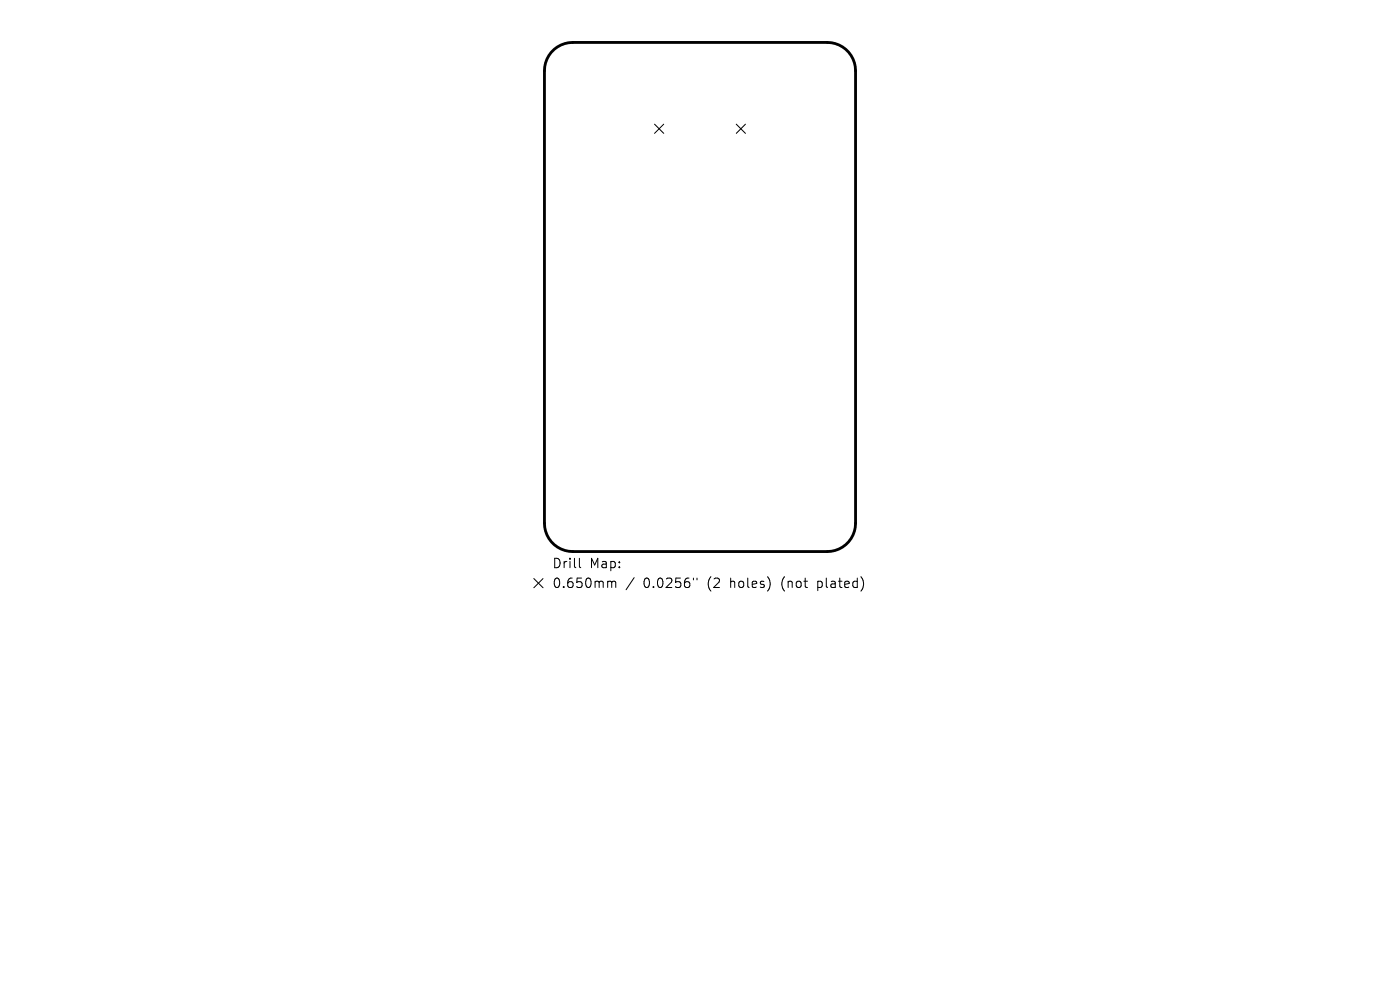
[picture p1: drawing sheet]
<svg xmlns="http://www.w3.org/2000/svg" width="297mm" height="210mm" viewBox="0 0 297 210" stroke-linecap="round" stroke-linejoin="round" font-family="sans-serif">
<defs><g id="words">
<g font-size="2.8">
<text x="117.2" y="120.8">Drill</text>
<text x="117.2" y="125">0.650mm</text>
<text x="125.1" y="120.8">Map:</text>
<text x="136.4" y="125">0.0256&quot;</text>
<text x="150.1" y="125">(2</text>
<text x="154.9" y="125">holes)</text>
<text x="165.9" y="125">(not</text>
<text x="173.6" y="125">plated)</text>
</g>
</g></defs>
<path d="M117 11.1a6 6 0 0 1 4.5-2.1h54a6 6 0 0 1 6 6v96a6 6 0 0 1-6 6h-54a6 6 0 0 1-6-6v-96a6 6 0 0 1 1.5-3.9z" fill="none" stroke="#000" stroke-width=".6"/>
<g fill="none" stroke="#000" stroke-width=".21">
<path d="M138.9 26.3l1.9 2M140.8 26.3l-1.9 2M156.2 26.3l1.9 2M158.1 26.3l-1.9 2M122.9 118.4v1.7l.3 .3M113.3 122.7l1.9 2M115.2 122.7l-1.9 2M129.5 123.3l.3 .3M129.8 123.6v1M129.8 123.6l.3-.3 .4 .1 .1 1.2M134.5 122.5l-1.7 2.6M147.1 122.6v.4"/>
<path d="M147.9 122.6v.4M163.3 123.2v1.3M182.7 122.4a2.35 2.35 0 0 1 0 2.9"/>
</g>
<use href="#words"/>
</svg>
